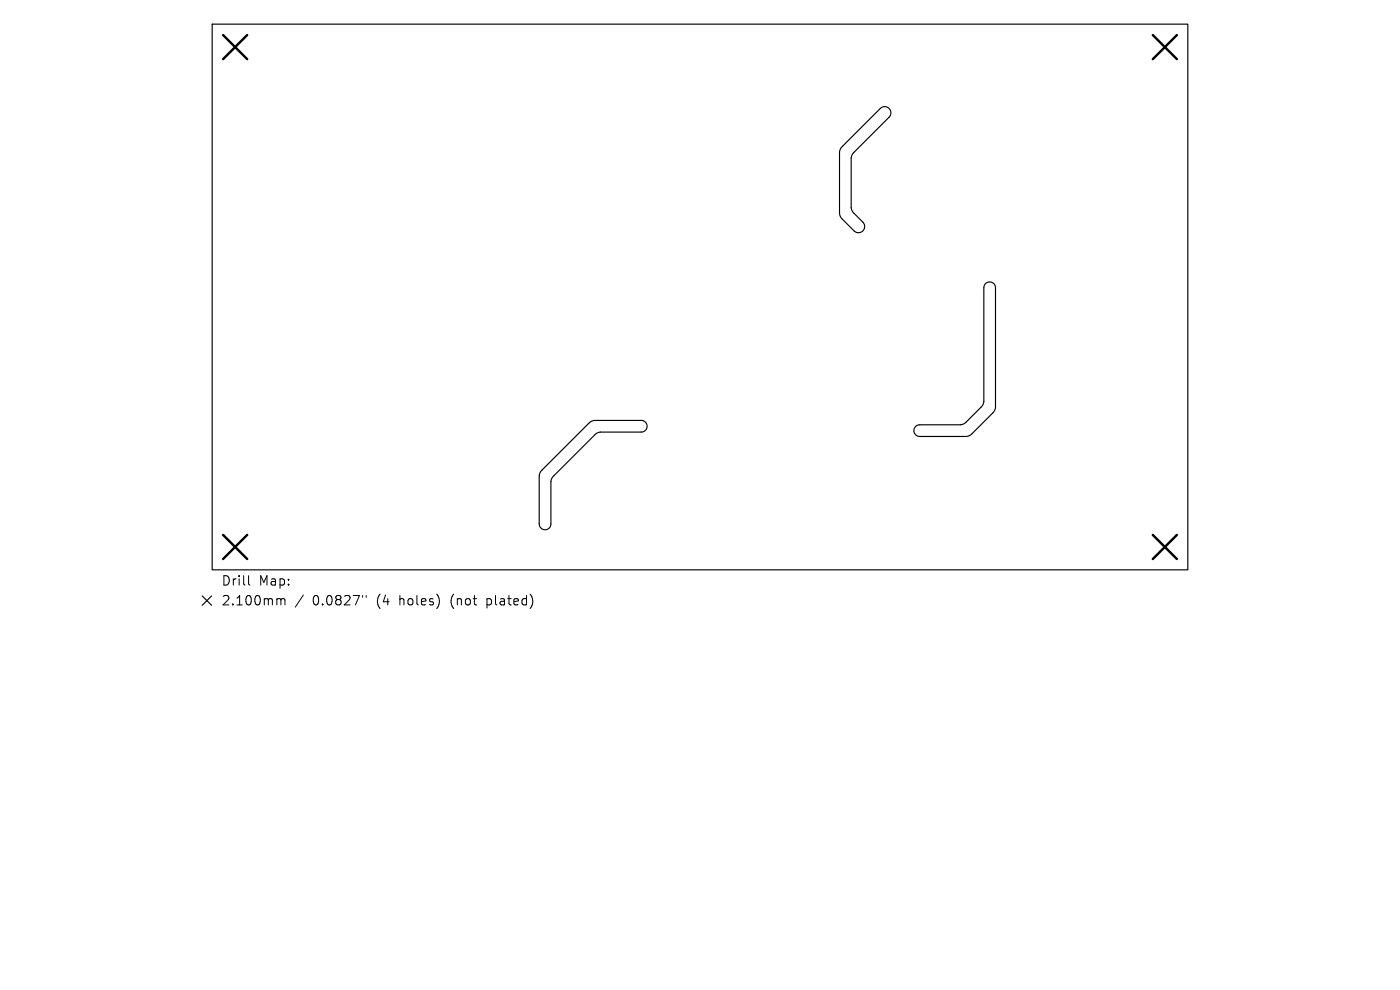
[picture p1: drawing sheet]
<svg xmlns="http://www.w3.org/2000/svg" width="297mm" height="210mm" viewBox="0 0 297 210" stroke-linecap="round" stroke-linejoin="round" font-family="sans-serif">
<defs><g id="words">
<g font-size="2.8">
<text x="46.9" y="124.5">Drill</text>
<text x="54.9" y="124.5">Map:</text>
<text x="46.9" y="128.7">2.100mm</text>
<text x="66.3" y="128.7">0.0827&quot;</text>
<text x="80.1" y="128.7">(4</text>
<text x="85" y="128.7">holes)</text>
<text x="96.1" y="128.7">(not</text>
<text x="103.9" y="128.7">plated)</text>
</g>
</g></defs>
<path d="M45 5.1h207v115.8h-207zM178.6 31.2l8.2-8.2a1.31 1.31 0 0 1 1.8 0 1.31 1.31 0 0 1 0 1.9l-7.5 7.5-.5 .9v10.9l.4 .9 2 2a1.31 1.31 0 0 1 0 1.9 1.31 1.31 0 0 1-1.8 0l-2.7-2.7-.4-.9v-13.1zM209.1 60.2a1.24 1.24 0 0 1 1.3-.3 1.24 1.24 0 0 1 .8 1.1v25.4l-.2 .7-4.8 5-.7 .4-10.4 .1a1.24 1.24 0 0 1-1.2-1.3 1.24 1.24 0 0 1 1.2-1.2l9.1-.1 .7-.4 3.3-3.3 .4-.5 .1-.6v-24.2zM114.9 99.8l10.1-10.1 .5-.4 .6-.1h9.9a1.24 1.24 0 0 1 1.3 1.2 1.24 1.24 0 0 1-1.3 1.3h-8.6l-.6 .1-.6 .4-8.8 8.8-.5 1.2v8.9a1.24 1.24 0 0 1-1.3 1.3 1.24 1.24 0 0 1-1.2-1.3v-10.2zM42.9 126.4l2 2M44.9 126.4l-2 2" fill="none" stroke="#000" stroke-width=".24"/>
<path d="M47.3 7.4l5.1 5.1M52.4 7.4l-5.1 5.1M244.6 7.4l5.1 5.1M249.7 7.4l-5.1 5.1M47.3 113.5l5.1 5.1M52.4 113.5l-5.1 5.1M244.6 113.5l5.1 5.1M249.7 113.5l-5.1 5.1" fill="none" stroke="#000" stroke-width=".51"/>
<path d="M52.7 122.1v1.7l.3 .3M59 127h.3l.3 .3M59.6 127.3l.3-.3 .5 .1 .1 1.2M59.6 127.3v1M64.4 126.2l-1.8 2.6M76.9 126.3v.4M77.7 126.3v.4" fill="none" stroke="#000" stroke-width=".21"/>
<use href="#words"/>
</svg>
